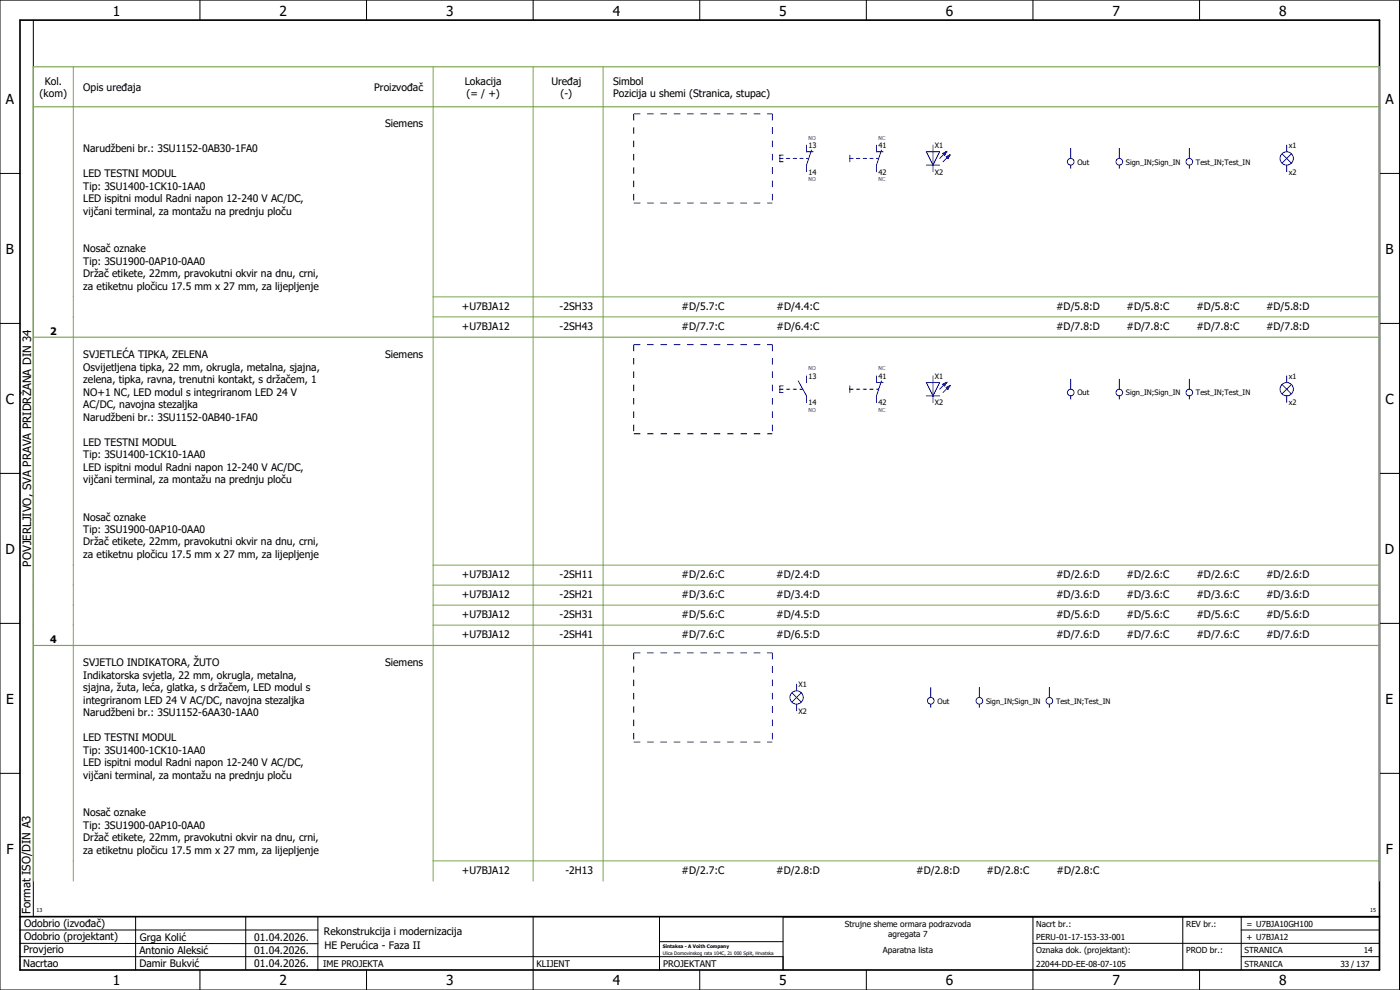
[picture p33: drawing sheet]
<svg xmlns="http://www.w3.org/2000/svg" width="420mm" height="297mm" viewBox="0 0 420 297" stroke-linecap="round" stroke-linejoin="round" font-family="sans-serif">
<defs><g id="words">
<g font-size="4.1">
<text x="33.9" y="4.7">1</text>
<text x="83.9" y="4.7">2</text>
<text x="133.9" y="4.7">3</text>
<text x="183.9" y="4.7">4</text>
<text x="233.9" y="4.7">5</text>
<text x="283.9" y="4.7">6</text>
<text x="333.9" y="4.7">7</text>
<text x="383.9" y="4.7">8</text>
<text x="1.8" y="31.2">A</text>
<text x="415.8" y="31.2">A</text>
<text x="1.8" y="76.2">B</text>
<text x="415.8" y="76.2">B</text>
<text x="1.8" y="121.2">C</text>
<text x="415.8" y="121.2">C</text>
<text x="1.6" y="166.2">D</text>
<text x="415.6" y="166.2">D</text>
<text x="1.8" y="211.2">E</text>
<text x="415.8" y="211.2">E</text>
<text x="1.9" y="256.2">F</text>
<text x="415.9" y="256.2">F</text>
<text x="33.9" y="295.7">1</text>
<text x="83.9" y="295.7">2</text>
<text x="133.9" y="295.7">3</text>
<text x="183.9" y="295.7">4</text>
<text x="233.9" y="295.7">5</text>
<text x="283.9" y="295.7">6</text>
<text x="333.9" y="295.7">7</text>
<text x="383.9" y="295.7">8</text>
</g>
<g font-size="3.4">
<text x="9.4" y="170" transform="rotate(-90 9.4 170)">POVJERLJIVO, SVA PRAVA PRIDRŽANA DIN 34</text>
<text x="9.2" y="274.3" transform="rotate(-90 9.2 274.3)">Format ISO/DIN A3</text>
</g>
<g font-size="3.1">
<text x="11.9" y="29.1">(kom)</text>
<text x="13.4" y="25.4">Kol.</text>
<text x="25" y="27.3">Opis uređaja</text>
<text x="112.3" y="27.3">Proizvođač</text>
<text x="139.5" y="25.4">Lokacija</text>
<text x="140" y="29.1">(= / +)</text>
<text x="165.5" y="25.4">Uređaj</text>
<text x="168.2" y="29.1">(-)</text>
<text x="184" y="25.4">Simbol</text>
<text x="184" y="29.1">Pozicija u shemi (Stranica, stupac)</text>
<text x="115.6" y="38">Siemens</text>
<text x="25" y="45.7">Narudžbeni br.: 3SU1152-0AB30-1FA0</text>
<text x="25" y="53.2">LED TESTNI MODUL</text>
<text x="25" y="56.9">Tip: 3SU1400-1CK10-1AA0</text>
<text x="25" y="60.7">LED ispitni modul Radni napon 12-240 V AC/DC,</text>
<text x="25" y="64.4">vijčani terminal, za montažu na prednju ploču</text>
<text x="25" y="75.7">Nosač oznake</text>
<text x="25" y="79.4">Tip: 3SU1900-0AP10-0AA0</text>
<text x="25" y="83.2">Držač etikete, 22mm, pravokutni okvir na dnu, crni,</text>
<text x="25" y="86.9">za etiketnu pločicu 17.5 mm x 27 mm, za lijepljenje</text>
<text x="138.6" y="93.1">+U7BJA12</text>
<text x="168" y="93.1">-2SH33</text>
<text x="204.6" y="93.1">#D/5.7:C</text>
<text x="233.1" y="93.1">#D/4.4:C</text>
<text x="317" y="93.1">#D/5.8:D</text>
<text x="338.1" y="93.1">#D/5.8:C</text>
<text x="359.1" y="93.1">#D/5.8:C</text>
<text x="380" y="93.1">#D/5.8:D</text>
<text x="15" y="100.4">2</text>
<text x="138.6" y="99.1">+U7BJA12</text>
<text x="168" y="99.1">-2SH43</text>
<text x="204.6" y="99.1">#D/7.7:C</text>
<text x="233.1" y="99.1">#D/6.4:C</text>
<text x="317" y="99.1">#D/7.8:D</text>
<text x="338.1" y="99.1">#D/7.8:C</text>
<text x="359.1" y="99.1">#D/7.8:C</text>
<text x="380" y="99.1">#D/7.8:D</text>
<text x="25" y="107.4">SVJETLEĆA TIPKA, ZELENA</text>
<text x="115.6" y="107.3">Siemens</text>
<text x="25" y="111.2">Osvijetljena tipka, 22 mm, okrugla, metalna, sjajna,</text>
<text x="25" y="114.9">zelena, tipka, ravna, trenutni kontakt, s držačem, 1</text>
<text x="25" y="118.7">NO+1 NC, LED modul s integriranom LED 24 V</text>
<text x="25" y="122.4">AC/DC, navojna stezaljka</text>
<text x="25" y="126.2">Narudžbeni br.: 3SU1152-0AB40-1FA0</text>
<text x="25" y="133.7">LED TESTNI MODUL</text>
<text x="25" y="137.4">Tip: 3SU1400-1CK10-1AA0</text>
<text x="25" y="141.2">LED ispitni modul Radni napon 12-240 V AC/DC,</text>
<text x="25" y="144.9">vijčani terminal, za montažu na prednju ploču</text>
<text x="25" y="156.2">Nosač oznake</text>
<text x="25" y="159.9">Tip: 3SU1900-0AP10-0AA0</text>
<text x="25" y="163.7">Držač etikete, 22mm, pravokutni okvir na dnu, crni,</text>
<text x="25" y="167.4">za etiketnu pločicu 17.5 mm x 27 mm, za lijepljenje</text>
<text x="138.6" y="173.6">+U7BJA12</text>
<text x="168" y="173.6">-2SH11</text>
<text x="204.6" y="173.6">#D/2.6:C</text>
<text x="233" y="173.6">#D/2.4:D</text>
<text x="317" y="173.6">#D/2.6:D</text>
<text x="338.1" y="173.6">#D/2.6:C</text>
<text x="359.1" y="173.6">#D/2.6:C</text>
<text x="380" y="173.6">#D/2.6:D</text>
<text x="138.6" y="179.6">+U7BJA12</text>
<text x="168" y="179.6">-2SH21</text>
<text x="204.6" y="179.6">#D/3.6:C</text>
<text x="233" y="179.6">#D/3.4:D</text>
<text x="317" y="179.6">#D/3.6:D</text>
<text x="338.1" y="179.6">#D/3.6:C</text>
<text x="359.1" y="179.6">#D/3.6:C</text>
<text x="380" y="179.6">#D/3.6:D</text>
<text x="138.6" y="185.6">+U7BJA12</text>
<text x="168" y="185.6">-2SH31</text>
<text x="204.6" y="185.6">#D/5.6:C</text>
<text x="233" y="185.6">#D/4.5:D</text>
<text x="317" y="185.6">#D/5.6:D</text>
<text x="338.1" y="185.6">#D/5.6:C</text>
<text x="359.1" y="185.6">#D/5.6:C</text>
<text x="380" y="185.6">#D/5.6:D</text>
<text x="138.6" y="191.6">+U7BJA12</text>
<text x="168" y="191.6">-2SH41</text>
<text x="204.6" y="191.6">#D/7.6:C</text>
<text x="233" y="191.6">#D/6.5:D</text>
<text x="317" y="191.6">#D/7.6:D</text>
<text x="338.1" y="191.6">#D/7.6:C</text>
<text x="359.1" y="191.6">#D/7.6:C</text>
<text x="380" y="191.6">#D/7.6:D</text>
<text x="15" y="192.9">4</text>
<text x="25" y="199.9">SVJETLO INDIKATORA, ŽUTO</text>
<text x="25" y="203.7">Indikatorska svjetla, 22 mm, okrugla, metalna,</text>
<text x="115.6" y="199.8">Siemens</text>
<text x="25" y="207.4">sjajna, žuta, leća, glatka, s držačem, LED modul s</text>
<text x="25" y="211.2">integriranom LED 24 V AC/DC, navojna stezaljka</text>
<text x="25" y="214.9">Narudžbeni br.: 3SU1152-6AA30-1AA0</text>
<text x="25" y="222.4">LED TESTNI MODUL</text>
<text x="25" y="226.2">Tip: 3SU1400-1CK10-1AA0</text>
<text x="25" y="229.9">LED ispitni modul Radni napon 12-240 V AC/DC,</text>
<text x="25" y="233.7">vijčani terminal, za montažu na prednju ploču</text>
<text x="25" y="244.9">Nosač oznake</text>
<text x="25" y="248.7">Tip: 3SU1900-0AP10-0AA0</text>
<text x="25" y="252.4">Držač etikete, 22mm, pravokutni okvir na dnu, crni,</text>
<text x="25" y="256.2">za etiketnu pločicu 17.5 mm x 27 mm, za lijepljenje</text>
<text x="138.6" y="262.3">+U7BJA12</text>
<text x="169.7" y="262.3">-2H13</text>
<text x="204.6" y="262.3">#D/2.7:C</text>
<text x="233" y="262.3">#D/2.8:D</text>
<text x="275" y="262.3">#D/2.8:D</text>
<text x="296.1" y="262.3">#D/2.8:C</text>
<text x="317.1" y="262.3">#D/2.8:C</text>
<text x="7.2" y="278.1">Odobrio (izvođač)</text>
<text x="97.2" y="280.5">Rekonstrukcija i modernizacija</text>
<text x="7.1" y="286.1">Provjerio</text>
<text x="7.2" y="282.1">Odobrio (projektant)</text>
<text x="41.8" y="286.2">Antonio Aleksić</text>
<text x="42" y="282.3">Grga Kolić</text>
<text x="76.3" y="282.3">01.04.2026.</text>
<text x="76.3" y="286.3">01.04.2026.</text>
<text x="97.4" y="284.8">HE Perućica - Faza II</text>
<text x="6.9" y="290">Nacrtao</text>
<text x="41.8" y="290.3">Damir Bukvić</text>
<text x="76.3" y="290.3">01.04.2026.</text>
</g>
<g font-size="2.7">
<text x="97" y="290.1">IME PROJEKTA</text>
<text x="161" y="290.1">KLIJENT</text>
<text x="199" y="290.1">PROJEKTANT</text>
</g>
<g font-size="2.5">
<text x="253.5" y="278">Strujne sheme ormara podrazvoda</text>
<text x="266.6" y="281">agregata 7</text>
<text x="311" y="278">Nacrt br.:</text>
<text x="356" y="278">REV br.:</text>
<text x="374.1" y="278">= U7BJA10GH100</text>
<text x="265" y="286">Aparatna lista</text>
<text x="311" y="286">Oznaka dok. (projektant):</text>
<text x="311" y="282">PERU-01-17-153-33-001</text>
<text x="356" y="286">PROD br.:</text>
<text x="373.5" y="286">STRANICA</text>
<text x="374.1" y="282.1">+ U7BJA12</text>
<text x="409.3" y="286">14</text>
<text x="311" y="290">22044-DD-EE-08-07-105</text>
<text x="373.5" y="290">STRANICA</text>
<text x="402.3" y="290">33 / 137</text>
</g>
<g font-size="2.2">
<text x="242.6" y="44.5">13</text>
<text x="263.6" y="44.5">41</text>
<text x="280.6" y="44.5">X1</text>
<text x="386.8" y="44.5">x1</text>
<text x="242.6" y="52.4">14</text>
<text x="263.6" y="52.4">42</text>
<text x="280.6" y="52.4">X2</text>
<text x="323.3" y="49.4">Out</text>
<text x="337.9" y="49.4">Sign_IN;Sign_IN</text>
<text x="358.9" y="49.4">Test_IN;Test_IN</text>
<text x="386.8" y="52.4">x2</text>
<text x="242.6" y="113.7">13</text>
<text x="263.6" y="113.7">41</text>
<text x="280.6" y="113.7">X1</text>
<text x="386.8" y="113.7">x1</text>
<text x="323.3" y="118.7">Out</text>
<text x="337.9" y="118.7">Sign_IN;Sign_IN</text>
<text x="358.9" y="118.7">Test_IN;Test_IN</text>
<text x="242.6" y="121.6">14</text>
<text x="263.6" y="121.6">42</text>
<text x="280.6" y="121.6">X2</text>
<text x="386.8" y="121.6">x2</text>
<text x="239.7" y="206.2">X1</text>
<text x="239.7" y="214.1">X2</text>
<text x="281.3" y="211.2">Out</text>
<text x="295.9" y="211.2">Sign_IN;Sign_IN</text>
<text x="316.9" y="211.2">Test_IN;Test_IN</text>
</g>
<g font-size="1.6" fill="#00f">
<text x="242.6" y="41.9">NO</text>
<text x="263.6" y="41.9">NC</text>
<text x="242.6" y="54.5">NO</text>
<text x="263.6" y="54.5">NC</text>
<text x="242.6" y="111.1">NO</text>
<text x="263.6" y="111.1">NC</text>
<text x="242.6" y="123.7">NO</text>
<text x="263.6" y="123.7">NC</text>
</g>
<g font-size="1.6">
<text x="11" y="273.7">13</text>
<text x="411.2" y="273.7">15</text>
</g>
<g font-size="1.4">
<text x="198.9" y="284.4">Sintaksa - A Voith Company</text>
<text x="198.9" y="286.4">Ulica Domovinskog rata 104C, 21 000 Split, Hrvatska</text>
</g>
</g></defs>
<g fill="none" stroke="#000" stroke-width=".3">
<path d="M0 0h420v297h-420zM10 6v269M60 0v6M110 0v6M160 0v6M210 0v6M260 0v6M310 0v6M360 0v6M0 52h6M414 52h6M0 97h6"/>
<path d="M414 97h6M0 142h6M414 142h6M414 176.3v87.4M0 187h6M414 187h6M0 232h6M414 232h6M6 279h89.4M40.7 275v16M73.7 274.9v16M95.4 275.1v16"/>
<path d="M160 275v22M197.9 275.1v16M310 275v22M355 275v16M372.5 279h41.5M372.5 275v16M414 275h-179v16M6 283l89.4 .1M6 287h229M60 291v6M110 291v6M197.9 282.5h37.1"/>
<path d="M210 291v6M260 291v6M310 283h104M360 291v6M372.5 287h41.5"/>
</g>
<path d="M6 6h408v285h-408zM6 275h408" fill="none" stroke="#000" stroke-width=".5"/>
<path d="M10 32h404M10 101.1v-81.1h404v81.1M10 101.3v92.3M10.3 101.2h403.7M414 101.3v92.3M10 193.8v70.5M10.3 193.7h403.7M414 193.8v70.5" fill="none" stroke="#7ca552" stroke-width=".35"/>
<g fill="none" stroke="#7ca552" stroke-width=".3">
<path d="M22 20v81.1M130 20v81.1M160 20v81.1M181 20v81.1M130 89.1h284M130 95.1h284M22 101.3v92.3M130 101.3v92.3M160 101.3v92.3M181 101.3v92.3M130 169.6h284M130 175.6h284"/>
<path d="M22 193.8v70.5M130 193.8v70.5M130 181.6h284M130 187.6h284M160 193.8v70.5M181 193.8v70.5M130 258.3h284"/>
</g>
<g fill="none" stroke="#00f" stroke-width=".3">
<path d="M234 47.5h1M235 46.5h-1v2h1M236 47.5h1M238 47.5h1M240 47.5h1M242 47.5h.7M242 43.5v2h2M243.5 45l-1.5 4.5v2M255 47.5h1M255 46.5v2M257 47.5h1M259 47.5h1"/>
<path d="M261 47.5h1M263 43.5v2h2M263 47.5h.7M264.5 45l-1.5 4.5v2M278 45.5h4l-2 4zM278 49.5h4M280 43.5v8M283 46l1-.5-.5 1zM284 45.5h.1M284 47l1-.5-.5 1zM284 45.5l-2 2M285 46.5h.1"/>
<path d="M285 46.5l-2 2M321.3 44.5v3M321.3 49.5v1M335.9 44.5v3M335.9 49.5v1M356.9 44.5v3M356.9 49.5v1M384.8 46.1l2.8 2.8M386.2 43.5v2M386.2 49.5v2M387.6 46.1l-2.8 2.8M234 116.8h1"/>
<path d="M235 115.8h-1v2h1M236 116.8h1M238 116.8h1M239.5 114.3l2.5 4.5v2M240 116.8h.9M242 112.8v2M255 115.8v2M255 116.8h1M257 116.8h1M259 116.8h1M261 116.8h1M263 112.8v2h2"/>
<path d="M263 116.8h.7M264.5 114.3l-1.5 4.5v2M278 114.8h4l-2 4zM278 118.8h4M280 112.8v8M283 115.3l1-.5-.5 1zM284 114.8h.1M284 116.3l1-.5-.5 1zM284 114.8l-2 2M285 115.8h.1M285 115.8l-2 2M321.3 113.8v3"/>
<path d="M321.3 118.8v1M335.9 113.8v3M335.9 118.8v1M356.9 113.8v3M356.9 118.8v1M384.8 115.4l2.8 2.8M386.2 112.8v2M386.2 118.8v2M387.6 115.4l-2.8 2.8M237.7 207.9l2.8 2.8M239.1 205.3v2M239.1 211.3v2"/>
<path d="M240.5 207.9l-2.8 2.8M279.3 206.3v3M279.3 211.3v1M293.9 206.3v3M293.9 211.3v1M314.9 206.3v3M314.9 211.3v1"/>
<circle cx="321.3" cy="48.5" r="1"/>
<circle cx="335.9" cy="48.5" r="1"/>
<circle cx="356.9" cy="48.5" r="1"/>
<circle cx="386.2" cy="47.5" r="2"/>
<circle cx="321.3" cy="117.8" r="1"/>
<circle cx="335.9" cy="117.8" r="1"/>
<circle cx="356.9" cy="117.8" r="1"/>
<circle cx="386.2" cy="116.8" r="2"/>
<circle cx="239.1" cy="209.3" r="2"/>
<circle cx="279.3" cy="210.3" r="1"/>
<circle cx="293.9" cy="210.3" r="1"/>
<circle cx="314.9" cy="210.3" r="1"/>
</g>
<g fill="#00f" stroke="#00f" stroke-width=".3">
<path d="M284 47l1-.5-.5 1z"/>
<path d="M283 46l1-.5-.5 1z"/>
<path d="M284 116.3l1-.5-.5 1z"/>
<path d="M283 115.3l1-.5-.5 1z"/>
</g>
<path d="M190.2 34.2h41.6M190.2 34.2v26.7M231.8 34.2v26.7M190.2 60.9h41.6M190.2 103.4h41.6M190.2 103.4v26.8M231.8 103.4v26.8M190.2 130.2h41.6M190.2 195.9h41.6M190.2 195.9v26.7M231.8 195.9v26.7M190.2 222.6h41.6" fill="none" stroke="#00f" stroke-width=".3" stroke-dasharray="2 2" stroke-linecap="butt"/>
<use href="#words"/>
</svg>
